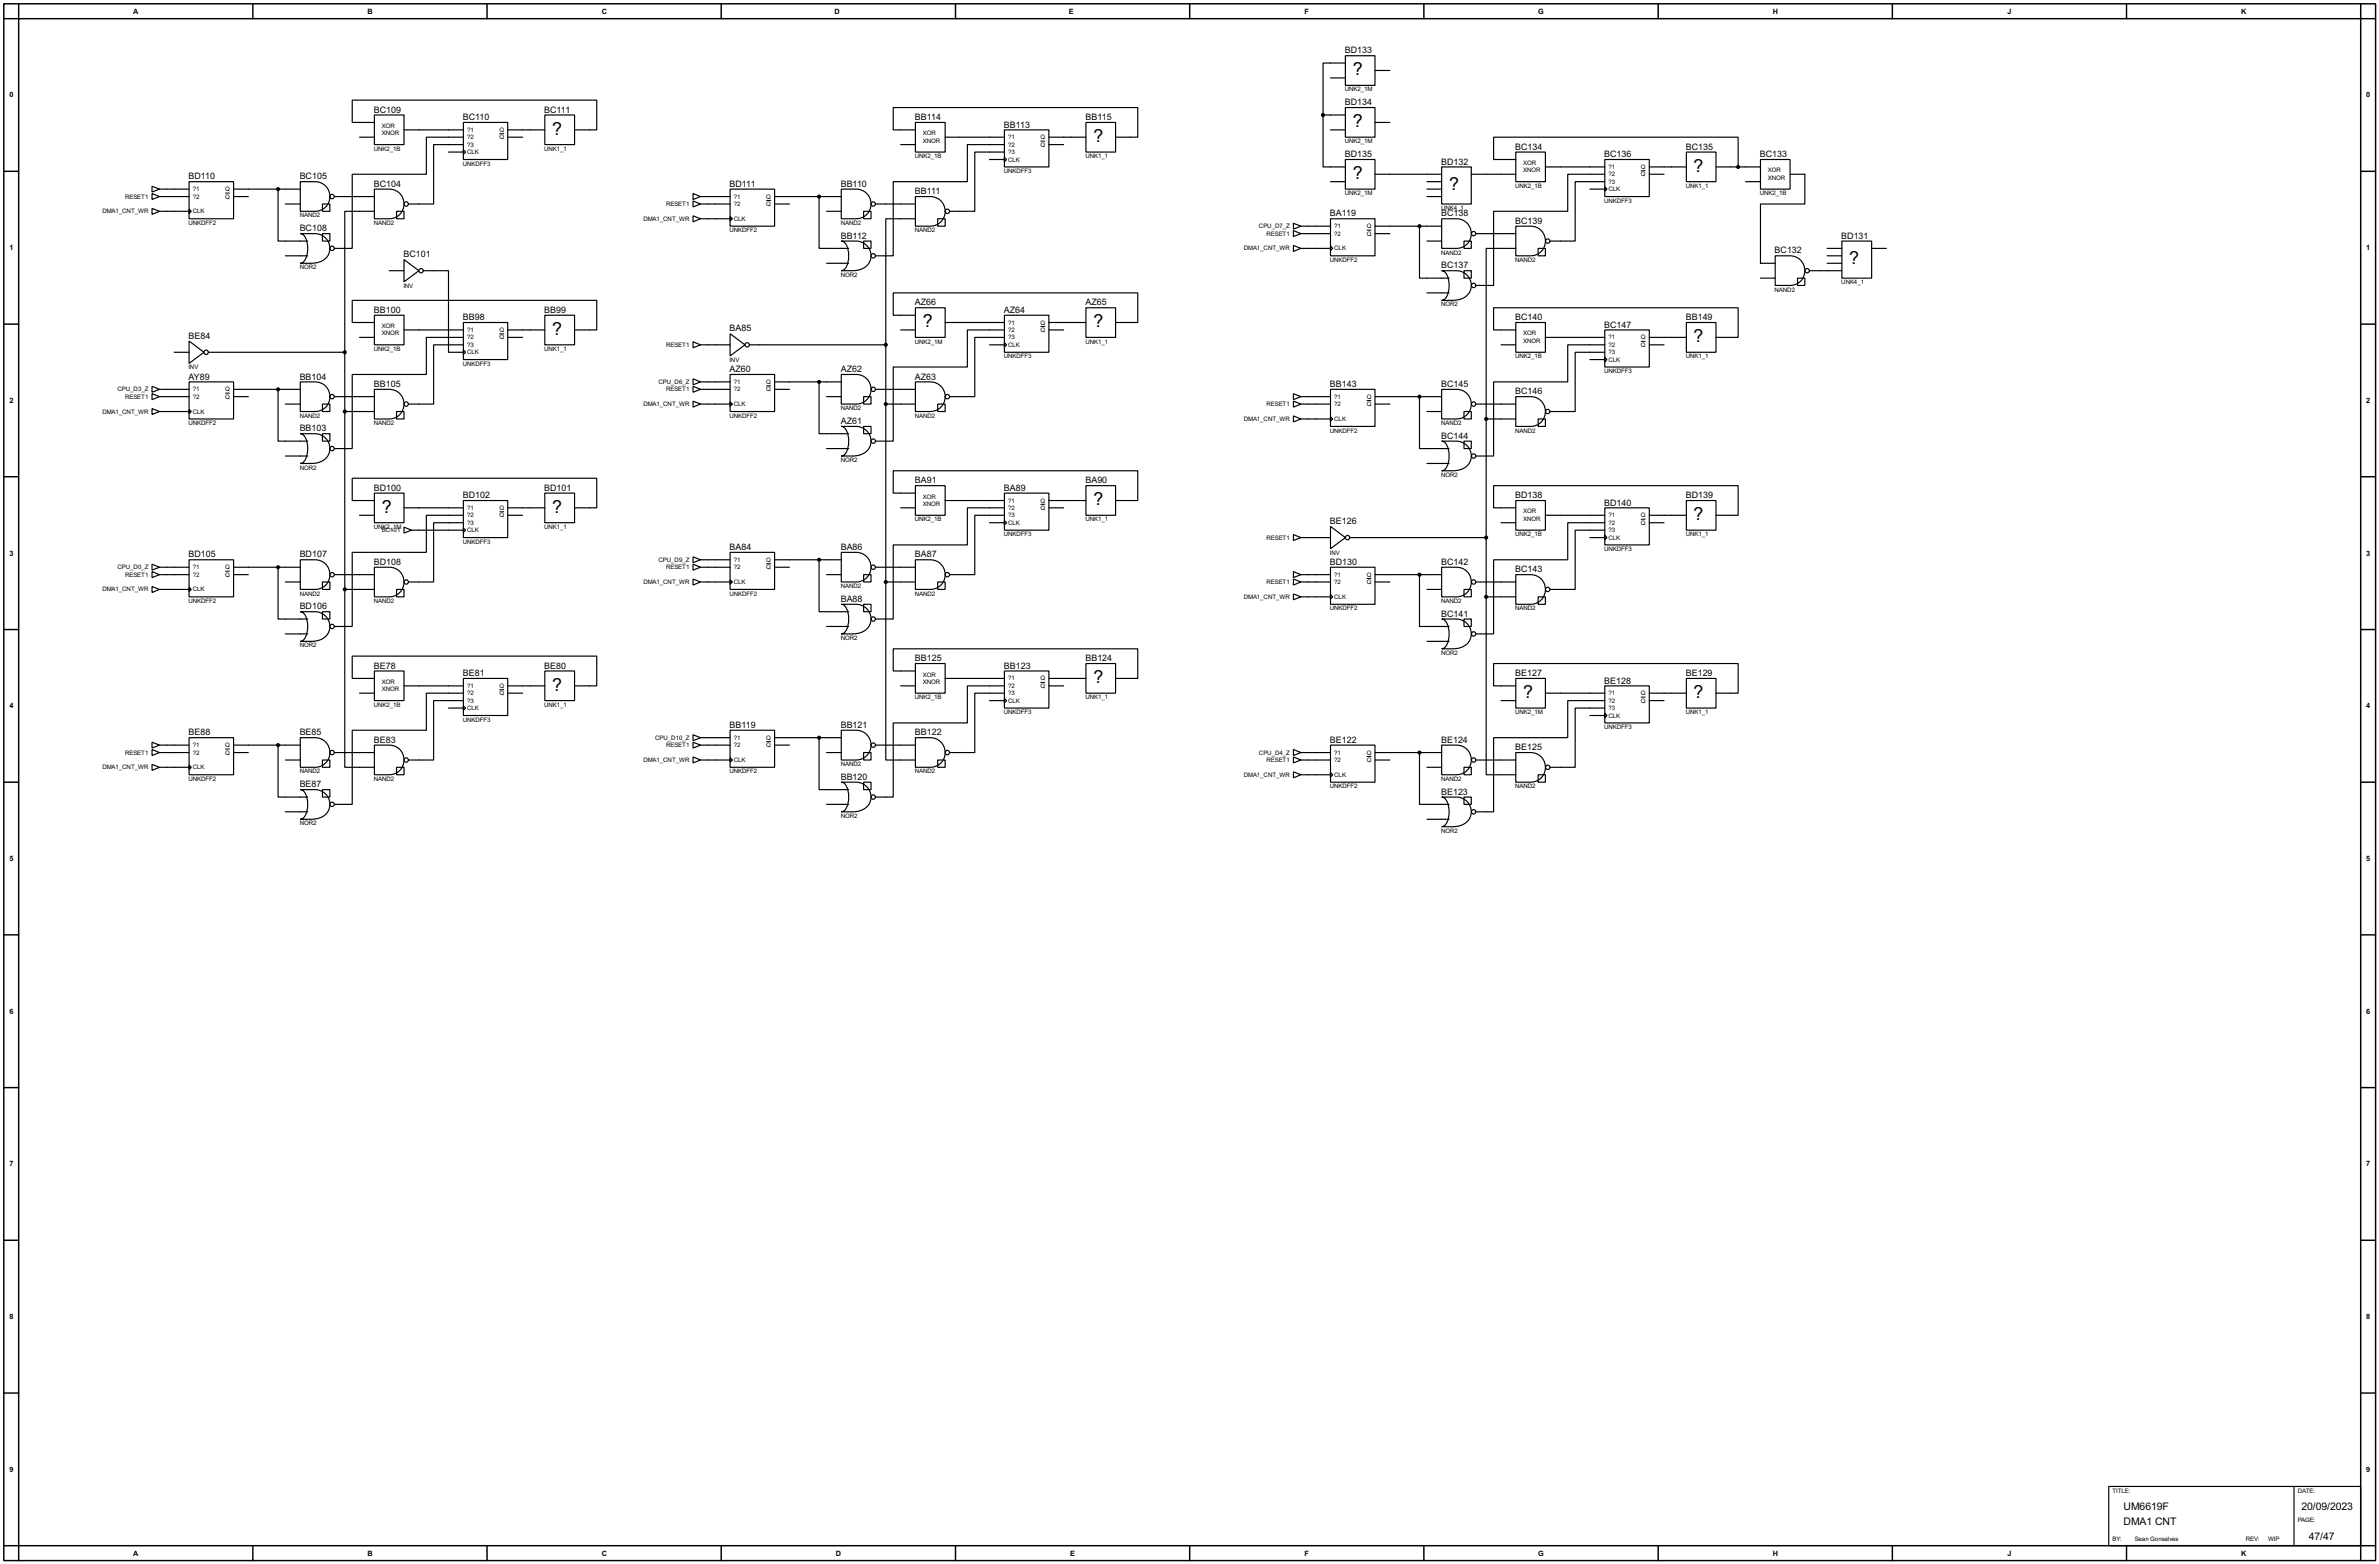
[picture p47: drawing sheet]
<svg xmlns="http://www.w3.org/2000/svg" width="815mm" height="536mm" viewBox="0 0 815 536" stroke-linecap="round" stroke-linejoin="round" font-family="sans-serif">
<defs><g id="words">
<g font-size="6.9">
<text x="463.6" y="25.9">?</text>
<text x="189.3" y="46.1">?</text>
<text x="463.6" y="43.7">?</text>
<text x="374.7" y="48.7">?</text>
<text x="580.4" y="58.8">?</text>
<text x="463.6" y="61.4">?</text>
<text x="496.6" y="65.2">?</text>
<text x="633.8" y="90.6">?</text>
<text x="316.3" y="112.2">?</text>
<text x="374.7" y="112.2">?</text>
<text x="189.3" y="114.8">?</text>
<text x="580.4" y="117.3">?</text>
<text x="374.7" y="173.1">?</text>
<text x="130.9" y="175.7">?</text>
<text x="189.3" y="175.7">?</text>
<text x="580.4" y="178.3">?</text>
<text x="189.3" y="236.7">?</text>
<text x="374.7" y="234.2">?</text>
<text x="522" y="239.2">?</text>
<text x="580.4" y="239.2">?</text>
</g>
<g font-size="4">
<text x="727.8" y="517.5">UM6619F</text>
<text x="788.7" y="517.5">20/09/2023</text>
<text x="727.8" y="522.5">DMA1 CNT</text>
<text x="791.3" y="527.6">47/47</text>
</g>
<g font-size="3.4">
<text x="460.9" y="18.3">BD133</text>
<text x="128.1" y="38.6">BC109</text>
<text x="158.6" y="41.1">BC110</text>
<text x="186.5" y="38.6">BC111</text>
<text x="313.5" y="41.1">BB114</text>
<text x="372" y="41.1">BB115</text>
<text x="460.9" y="36">BD134</text>
<text x="344" y="43.7">BB113</text>
<text x="460.9" y="53.8">BD135</text>
<text x="519.3" y="51.3">BC134</text>
<text x="549.8" y="53.8">BC136</text>
<text x="577.7" y="51.3">BC135</text>
<text x="603.1" y="53.8">BC133</text>
<text x="493.9" y="56.4">BD132</text>
<text x="64.6" y="61.4">BD110</text>
<text x="102.7" y="61.4">BC105</text>
<text x="128.1" y="64">BC104</text>
<text x="250" y="64">BD111</text>
<text x="288.1" y="64">BB110</text>
<text x="313.5" y="66.5">BB111</text>
<text x="455.8" y="74.1">BA119</text>
<text x="493.9" y="74.1">BC138</text>
<text x="519.3" y="76.7">BC139</text>
<text x="102.7" y="79.2">BC108</text>
<text x="288.1" y="81.8">BB112</text>
<text x="631" y="81.8">BD131</text>
<text x="138.3" y="88.2">BC101</text>
<text x="608.2" y="86.8">BC132</text>
<text x="493.9" y="92">BC137</text>
<text x="128.1" y="107.2">BB100</text>
<text x="186.5" y="107.2">BB99</text>
<text x="313.5" y="104.7">AZ66</text>
<text x="344" y="107.2">AZ64</text>
<text x="372" y="104.7">AZ65</text>
<text x="158.6" y="109.7">BB98</text>
<text x="250" y="113.6">BA85</text>
<text x="519.3" y="109.7">BC140</text>
<text x="549.8" y="112.2">BC147</text>
<text x="577.7" y="109.7">BB149</text>
<text x="64.6" y="116.1">BE84</text>
<text x="64.6" y="130.1">AY89</text>
<text x="102.7" y="130.1">BB104</text>
<text x="250" y="127.5">AZ60</text>
<text x="288.1" y="127.5">AZ62</text>
<text x="313.5" y="130.1">AZ63</text>
<text x="128.1" y="132.6">BB105</text>
<text x="455.8" y="132.6">BB143</text>
<text x="493.9" y="132.6">BC145</text>
<text x="519.3" y="135.1">BC146</text>
<text x="102.7" y="147.8">BB103</text>
<text x="288.1" y="145.3">AZ61</text>
<text x="493.9" y="150.3">BC144</text>
<text x="313.5" y="165.6">BA91</text>
<text x="372" y="165.6">BA90</text>
<text x="128.1" y="168.2">BD100</text>
<text x="158.6" y="170.7">BD102</text>
<text x="186.5" y="168.2">BD101</text>
<text x="344" y="168.2">BA89</text>
<text x="519.3" y="170.7">BD138</text>
<text x="549.8" y="173.2">BD140</text>
<text x="577.7" y="170.7">BD139</text>
<text x="455.8" y="179.6">BE126</text>
<text x="64.6" y="191">BD105</text>
<text x="102.7" y="191">BD107</text>
<text x="250" y="188.5">BA84</text>
<text x="288.1" y="188.5">BA86</text>
<text x="313.5" y="191">BA87</text>
<text x="128.1" y="193.6">BD108</text>
<text x="455.8" y="193.6">BD130</text>
<text x="493.9" y="193.6">BC142</text>
<text x="519.3" y="196.1">BC143</text>
<text x="102.7" y="208.8">BD106</text>
<text x="288.1" y="206.3">BA88</text>
<text x="493.9" y="211.3">BC141</text>
<text x="313.5" y="226.6">BB125</text>
<text x="372" y="226.6">BB124</text>
<text x="128.1" y="229.1">BE78</text>
<text x="158.6" y="231.7">BE81</text>
<text x="186.5" y="229.1">BE80</text>
<text x="344" y="229.1">BB123</text>
<text x="519.3" y="231.7">BE127</text>
<text x="577.7" y="231.7">BE129</text>
<text x="549.8" y="234.2">BE128</text>
<text x="64.6" y="252">BE88</text>
<text x="102.7" y="252">BE85</text>
<text x="250" y="249.4">BB119</text>
<text x="288.1" y="249.4">BB121</text>
<text x="313.5" y="252">BB122</text>
<text x="128.1" y="254.5">BE83</text>
<text x="455.8" y="254.5">BE122</text>
<text x="493.9" y="254.5">BE124</text>
<text x="519.3" y="257.1">BE125</text>
<text x="102.7" y="269.8">BE87</text>
<text x="288.1" y="267.2">BB120</text>
<text x="493.9" y="272.3">BE123</text>
</g>
<g font-size="2.8">
<text x="45.7" y="4.7">A</text>
<text x="126" y="4.7">B</text>
<text x="206.2" y="4.7">C</text>
<text x="286" y="4.7">D</text>
<text x="366.3" y="4.7">E</text>
<text x="447.1" y="4.7">F</text>
<text x="527.2" y="4.7">G</text>
<text x="607.5" y="4.7">H</text>
<text x="688" y="4.7">J</text>
<text x="768.1" y="4.7">K</text>
<text x="3.2" y="33.4">0</text>
<text x="810.9" y="33.4">0</text>
<text x="3.2" y="85.7">1</text>
<text x="810.9" y="85.7">1</text>
<text x="3.2" y="138.1">2</text>
<text x="810.9" y="138.1">2</text>
<text x="3.2" y="190.4">3</text>
<text x="810.9" y="190.4">3</text>
<text x="3.2" y="242.7">4</text>
<text x="810.9" y="242.7">4</text>
<text x="3.2" y="295">5</text>
<text x="810.9" y="295">5</text>
<text x="3.2" y="347.4">6</text>
<text x="810.9" y="347.4">6</text>
<text x="3.2" y="399.7">7</text>
<text x="810.9" y="399.7">7</text>
<text x="3.2" y="452">8</text>
<text x="810.9" y="452">8</text>
<text x="3.2" y="504.3">9</text>
<text x="810.9" y="504.3">9</text>
<text x="45.7" y="533">A</text>
<text x="126" y="533">B</text>
<text x="206.2" y="533">C</text>
<text x="286.5" y="533">D</text>
<text x="366.8" y="533">E</text>
<text x="447.1" y="533">F</text>
<text x="527.2" y="533">G</text>
<text x="607.5" y="533">H</text>
<text x="688" y="533">J</text>
<text x="768.1" y="533">K</text>
</g>
<g font-size="2.4">
<text x="460.9" y="31.3">UNK2_1M</text>
<text x="130.9" y="43.8">XOR</text>
<text x="130.9" y="46.4">XNOR</text>
<text x="160.1" y="45.2">?1</text>
<text x="160.1" y="47.7">?2</text>
<text x="171.2" y="47.7">Q</text>
<text x="171.2" y="45.2">Q</text>
<text x="316.3" y="46.4">XOR</text>
<text x="345.5" y="47.7">?1</text>
<text x="356.6" y="47.7">Q</text>
<text x="128.1" y="51.6">UNK2_1B</text>
<text x="160.1" y="52.8">CLK</text>
<text x="160.1" y="50.2">?3</text>
<text x="186.5" y="51.6">UNK1_1</text>
<text x="316.3" y="48.9">XNOR</text>
<text x="345.5" y="50.2">?2</text>
<text x="345.5" y="52.8">?3</text>
<text x="356.6" y="50.2">Q</text>
<text x="460.9" y="49.1">UNK2_1M</text>
<text x="158.6" y="56.8">UNKDFF3</text>
<text x="313.5" y="54.2">UNK2_1B</text>
<text x="344" y="59.3">UNKDFF3</text>
<text x="345.5" y="55.4">CLK</text>
<text x="372" y="54.2">UNK1_1</text>
<text x="522" y="56.5">XOR</text>
<text x="522" y="59.1">XNOR</text>
<text x="551.2" y="57.9">?1</text>
<text x="562.3" y="57.9">Q</text>
<text x="605.8" y="59.1">XOR</text>
<text x="66.1" y="65.5">?1</text>
<text x="77.2" y="65.5">Q</text>
<text x="519.3" y="64.3">UNK2_1B</text>
<text x="551.2" y="65.5">CLK</text>
<text x="551.2" y="60.4">?2</text>
<text x="551.2" y="62.9">?3</text>
<text x="562.3" y="60.4">Q</text>
<text x="577.7" y="64.3">UNK1_1</text>
<text x="605.8" y="61.6">XNOR</text>
<text x="42.9" y="68.1">RESET1</text>
<text x="66.1" y="68.1">?2</text>
<text x="77.2" y="68.1">Q</text>
<text x="228.3" y="70.6">RESET1</text>
<text x="251.5" y="68.1">?1</text>
<text x="251.5" y="70.6">?2</text>
<text x="262.6" y="70.6">Q</text>
<text x="262.6" y="68.1">Q</text>
<text x="460.9" y="66.9">UNK2_1M</text>
<text x="493.9" y="72">UNK4_1</text>
<text x="549.8" y="69.5">UNKDFF3</text>
<text x="603.1" y="66.9">UNK2_1B</text>
<text x="35.1" y="73.1">DMA1_CNT_WR</text>
<text x="64.6" y="77">UNKDFF2</text>
<text x="66.1" y="73.1">CLK</text>
<text x="102.7" y="74.5">NAND2</text>
<text x="128.1" y="77">NAND2</text>
<text x="220.5" y="75.6">DMA1_CNT_WR</text>
<text x="251.5" y="75.6">CLK</text>
<text x="288.1" y="77">NAND2</text>
<text x="250" y="79.6">UNKDFF2</text>
<text x="313.5" y="79.6">NAND2</text>
<text x="431.5" y="78.2">CPU_D7_Z</text>
<text x="434" y="80.8">RESET1</text>
<text x="457.3" y="78.2">?1</text>
<text x="457.3" y="80.8">?2</text>
<text x="468.4" y="80.8">Q</text>
<text x="468.4" y="78.2">Q</text>
<text x="426.3" y="85.8">DMA1_CNT_WR</text>
<text x="455.8" y="89.7">UNKDFF2</text>
<text x="457.3" y="85.8">CLK</text>
<text x="493.9" y="87.2">NAND2</text>
<text x="519.3" y="89.7">NAND2</text>
<text x="102.7" y="92.3">NOR2</text>
<text x="288.1" y="94.9">NOR2</text>
<text x="138.3" y="98.7">INV</text>
<text x="608.2" y="99.9">NAND2</text>
<text x="631" y="97.4">UNK4_1</text>
<text x="493.9" y="105">NOR2</text>
<text x="130.9" y="112.4">XOR</text>
<text x="160.1" y="113.7">?1</text>
<text x="171.2" y="113.7">Q</text>
<text x="345.5" y="111.2">?1</text>
<text x="345.5" y="113.7">?2</text>
<text x="356.6" y="113.7">Q</text>
<text x="356.6" y="111.2">Q</text>
<text x="130.9" y="115">XNOR</text>
<text x="160.1" y="116.3">?2</text>
<text x="160.1" y="118.9">?3</text>
<text x="171.2" y="116.3">Q</text>
<text x="228.3" y="118.9">RESET1</text>
<text x="313.5" y="117.7">UNK2_1M</text>
<text x="345.5" y="118.9">CLK</text>
<text x="345.5" y="116.3">?3</text>
<text x="372" y="117.7">UNK1_1</text>
<text x="522" y="115">XOR</text>
<text x="522" y="117.5">XNOR</text>
<text x="551.2" y="116.3">?1</text>
<text x="551.2" y="118.9">?2</text>
<text x="562.3" y="118.9">Q</text>
<text x="562.3" y="116.3">Q</text>
<text x="128.1" y="120.3">UNK2_1B</text>
<text x="158.6" y="125.3">UNKDFF3</text>
<text x="160.1" y="121.4">CLK</text>
<text x="186.5" y="120.3">UNK1_1</text>
<text x="250" y="124.1">INV</text>
<text x="344" y="122.8">UNKDFF3</text>
<text x="519.3" y="122.8">UNK2_1B</text>
<text x="551.2" y="123.9">CLK</text>
<text x="551.2" y="121.4">?3</text>
<text x="577.7" y="122.8">UNK1_1</text>
<text x="64.6" y="126.6">INV</text>
<text x="225.7" y="131.6">CPU_D6_Z</text>
<text x="251.5" y="131.6">?1</text>
<text x="262.6" y="131.6">Q</text>
<text x="549.8" y="127.8">UNKDFF3</text>
<text x="40.3" y="134.1">CPU_D3_Z</text>
<text x="42.9" y="136.6">RESET1</text>
<text x="66.1" y="134.1">?1</text>
<text x="66.1" y="136.6">?2</text>
<text x="77.2" y="136.6">Q</text>
<text x="77.2" y="134.1">Q</text>
<text x="228.3" y="134.1">RESET1</text>
<text x="251.5" y="134.1">?2</text>
<text x="262.6" y="134.1">Q</text>
<text x="457.3" y="136.6">?1</text>
<text x="468.4" y="136.6">Q</text>
<text x="35.1" y="141.7">DMA1_CNT_WR</text>
<text x="66.1" y="141.7">CLK</text>
<text x="102.7" y="143.1">NAND2</text>
<text x="220.5" y="139.1">DMA1_CNT_WR</text>
<text x="250" y="143.1">UNKDFF2</text>
<text x="251.5" y="139.1">CLK</text>
<text x="288.1" y="140.5">NAND2</text>
<text x="313.5" y="143.1">NAND2</text>
<text x="434" y="139.1">RESET1</text>
<text x="457.3" y="139.1">?2</text>
<text x="468.4" y="139.1">Q</text>
<text x="64.6" y="145.7">UNKDFF2</text>
<text x="128.1" y="145.7">NAND2</text>
<text x="426.3" y="144.3">DMA1_CNT_WR</text>
<text x="455.8" y="148.2">UNKDFF2</text>
<text x="457.3" y="144.3">CLK</text>
<text x="493.9" y="145.7">NAND2</text>
<text x="519.3" y="148.2">NAND2</text>
<text x="102.7" y="160.9">NOR2</text>
<text x="288.1" y="158.4">NOR2</text>
<text x="493.9" y="163.4">NOR2</text>
<text x="316.3" y="170.8">XOR</text>
<text x="316.3" y="173.4">XNOR</text>
<text x="345.5" y="172.2">?1</text>
<text x="356.6" y="172.2">Q</text>
<text x="160.1" y="174.7">?1</text>
<text x="160.1" y="177.3">?2</text>
<text x="160.1" y="179.8">?3</text>
<text x="171.2" y="177.3">Q</text>
<text x="171.2" y="174.7">Q</text>
<text x="313.5" y="178.7">UNK2_1B</text>
<text x="345.5" y="179.8">CLK</text>
<text x="345.5" y="174.7">?2</text>
<text x="345.5" y="177.3">?3</text>
<text x="356.6" y="174.7">Q</text>
<text x="372" y="178.7">UNK1_1</text>
<text x="522" y="175.9">XOR</text>
<text x="522" y="178.5">XNOR</text>
<text x="551.2" y="177.3">?1</text>
<text x="551.2" y="179.8">?2</text>
<text x="562.3" y="179.8">Q</text>
<text x="562.3" y="177.3">Q</text>
<text x="128.1" y="181.2">UNK2_1M</text>
<text x="130.9" y="182.4">BC101</text>
<text x="160.1" y="182.4">CLK</text>
<text x="186.5" y="181.2">UNK1_1</text>
<text x="344" y="183.8">UNKDFF3</text>
<text x="434" y="184.9">RESET1</text>
<text x="519.3" y="183.8">UNK2_1B</text>
<text x="551.2" y="184.9">CLK</text>
<text x="551.2" y="182.4">?3</text>
<text x="577.7" y="183.8">UNK1_1</text>
<text x="158.6" y="186.3">UNKDFF3</text>
<text x="455.8" y="190.1">INV</text>
<text x="549.8" y="188.8">UNKDFF3</text>
<text x="40.3" y="195.1">CPU_D0_Z</text>
<text x="42.9" y="197.6">RESET1</text>
<text x="66.1" y="195.1">?1</text>
<text x="66.1" y="197.6">?2</text>
<text x="77.2" y="197.6">Q</text>
<text x="77.2" y="195.1">Q</text>
<text x="225.7" y="192.5">CPU_D9_Z</text>
<text x="228.3" y="195.1">RESET1</text>
<text x="251.5" y="192.5">?1</text>
<text x="251.5" y="195.1">?2</text>
<text x="262.6" y="195.1">Q</text>
<text x="262.6" y="192.5">Q</text>
<text x="457.3" y="197.6">?1</text>
<text x="468.4" y="197.6">Q</text>
<text x="35.1" y="202.7">DMA1_CNT_WR</text>
<text x="66.1" y="202.7">CLK</text>
<text x="220.5" y="200.1">DMA1_CNT_WR</text>
<text x="251.5" y="200.1">CLK</text>
<text x="288.1" y="201.5">NAND2</text>
<text x="434" y="200.1">RESET1</text>
<text x="457.3" y="200.1">?2</text>
<text x="468.4" y="200.1">Q</text>
<text x="64.6" y="206.6">UNKDFF2</text>
<text x="102.7" y="204.1">NAND2</text>
<text x="128.1" y="206.6">NAND2</text>
<text x="250" y="204.1">UNKDFF2</text>
<text x="313.5" y="204.1">NAND2</text>
<text x="426.3" y="205.2">DMA1_CNT_WR</text>
<text x="455.8" y="209.2">UNKDFF2</text>
<text x="457.3" y="205.2">CLK</text>
<text x="493.9" y="206.6">NAND2</text>
<text x="519.3" y="209.2">NAND2</text>
<text x="102.7" y="221.9">NOR2</text>
<text x="288.1" y="219.3">NOR2</text>
<text x="493.9" y="224.4">NOR2</text>
<text x="316.3" y="231.8">XOR</text>
<text x="345.5" y="233.2">?1</text>
<text x="356.6" y="233.2">Q</text>
<text x="130.9" y="234.4">XOR</text>
<text x="130.9" y="236.9">XNOR</text>
<text x="160.1" y="235.7">?1</text>
<text x="160.1" y="238.2">?2</text>
<text x="171.2" y="238.2">Q</text>
<text x="171.2" y="235.7">Q</text>
<text x="313.5" y="239.6">UNK2_1B</text>
<text x="316.3" y="234.4">XNOR</text>
<text x="345.5" y="235.7">?2</text>
<text x="345.5" y="238.2">?3</text>
<text x="356.6" y="235.7">Q</text>
<text x="372" y="239.6">UNK1_1</text>
<text x="551.2" y="238.2">?1</text>
<text x="562.3" y="238.2">Q</text>
<text x="128.1" y="242.2">UNK2_1B</text>
<text x="160.1" y="243.3">CLK</text>
<text x="160.1" y="240.8">?3</text>
<text x="186.5" y="242.2">UNK1_1</text>
<text x="344" y="244.7">UNKDFF3</text>
<text x="345.5" y="240.8">CLK</text>
<text x="519.3" y="244.7">UNK2_1M</text>
<text x="551.2" y="245.9">CLK</text>
<text x="551.2" y="240.8">?2</text>
<text x="551.2" y="243.3">?3</text>
<text x="562.3" y="240.8">Q</text>
<text x="577.7" y="244.7">UNK1_1</text>
<text x="158.6" y="247.3">UNKDFF3</text>
<text x="549.8" y="249.8">UNKDFF3</text>
<text x="66.1" y="256">?1</text>
<text x="77.2" y="256">Q</text>
<text x="224.6" y="253.5">CPU_D10_Z</text>
<text x="228.3" y="256">RESET1</text>
<text x="251.5" y="253.5">?1</text>
<text x="251.5" y="256">?2</text>
<text x="262.6" y="256">Q</text>
<text x="262.6" y="253.5">Q</text>
<text x="35.1" y="263.6">DMA1_CNT_WR</text>
<text x="42.9" y="258.6">RESET1</text>
<text x="66.1" y="263.6">CLK</text>
<text x="66.1" y="258.6">?2</text>
<text x="77.2" y="258.6">Q</text>
<text x="220.5" y="261.1">DMA1_CNT_WR</text>
<text x="251.5" y="261.1">CLK</text>
<text x="288.1" y="262.5">NAND2</text>
<text x="431.5" y="258.6">CPU_D4_Z</text>
<text x="434" y="261.1">RESET1</text>
<text x="457.3" y="258.6">?1</text>
<text x="457.3" y="261.1">?2</text>
<text x="468.4" y="261.1">Q</text>
<text x="468.4" y="258.6">Q</text>
<text x="64.6" y="267.6">UNKDFF2</text>
<text x="102.7" y="265">NAND2</text>
<text x="128.1" y="267.6">NAND2</text>
<text x="250" y="265">UNKDFF2</text>
<text x="313.5" y="265">NAND2</text>
<text x="426.3" y="266.2">DMA1_CNT_WR</text>
<text x="457.3" y="266.2">CLK</text>
<text x="493.9" y="267.6">NAND2</text>
<text x="455.8" y="270.1">UNKDFF2</text>
<text x="519.3" y="270.1">NAND2</text>
<text x="288.1" y="280.3">NOR2</text>
<text x="102.7" y="282.8">NOR2</text>
<text x="493.9" y="285.4">NOR2</text>
<text x="724" y="511.5">TITLE:</text>
<text x="787.5" y="511.5">DATE:</text>
<text x="787.5" y="521.6">PAGE:</text>
<text x="724" y="528">BY:</text>
<text x="731.6" y="528">Sean Gonsalves</text>
<text x="769.7" y="528">REV:</text>
<text x="777.3" y="528">WIP</text>
</g>
</g></defs>
<g fill="none" stroke="#000" stroke-width=".5">
<path d="M1.3 1.3h812.8v533.4h-812.8zM6.4 6.4h802.6v523.2h-802.6zM6.4 1.3v5.1h-5.1M86.7 1.3v5.1M166.9 1.3v5.1M247.2 1.3v5.1M327.5 1.3v5.1M407.7 1.3v5.1M488 1.3v5.1M568.3 1.3v5.1M648.5 1.3v5.1M728.8 1.3v5.1"/>
<path d="M809 1.3v5.1h5.1M1.3 58.7h5.1M809 58.7h5.1M1.3 111.1h5.1M809 111.1h5.1M1.3 163.4h5.1M809 163.4h5.1M1.3 215.7h5.1M809 215.7h5.1M1.3 268h5.1M809 268h5.1M1.3 320.3h5.1"/>
<path d="M809 320.3h5.1M1.3 372.7h5.1M809 372.7h5.1M1.3 425h5.1M809 425h5.1M1.3 477.3h5.1M809 477.3h5.1M1.3 529.6h5.1v5.1M86.7 529.6v5.1M166.9 529.6v5.1M247.2 529.6v5.1M327.5 529.6v5.1"/>
<path d="M407.7 529.6v5.1M488 529.6v5.1M568.3 529.6v5.1M648.5 529.6v5.1M728.8 529.6v5.1M814.1 529.6h-5.1v5.1"/>
</g>
<g fill="none" stroke="#000" stroke-width=".4">
<path d="M461.1 19.1h10.1v10.2h-10.1zM128.3 39.4h10.2v10.2h-10.2zM186.7 39.4h10.2v10.2h-10.2zM453.4 39.4v17.8h7.7M453.4 39.4h7.7M456 26.7h5.1M461.1 36.9h10.1v10.1h-10.1zM461.1 21.6h-7.7v17.8M471.2 24.2h5.1M123.2 47h5.1M128.3 42h-7.6v-7.7h83.8v10.2h-7.6M138.5 44.5h20.3"/>
<path d="M153.7 52.1h5.1M158.8 42h15.2v12.7h-15.2zM158.8 51.4l.8 .7-.8 .8zM158.8 47h-12.7v12.7h-25.4v25.4h-6.1M158.8 49.6h-10.2v20.3h-8.6M174 44.5h12.7M174 47h5.1M308.7 49.6h5M313.7 42h10.2v10.1h-10.2zM313.7 44.5h-7.6v-7.6h83.8v10.1h-7.6M323.9 47h20.3M339.1 54.7h5.1"/>
<path d="M344.2 44.5h15.3v12.7h-15.3zM344.2 53.9l.8 .8-.8 .7zM344.2 49.6h-12.7v12.7h-25.4v25.4h-6.1M344.2 52.1h-10.1v20.3h-8.7M359.5 47h12.7M359.5 49.6h5M372.2 42h10.1v10.1h-10.1zM456 44.5h5.1M461.1 54.7h10.1v10.1h-10.1zM471.2 59.7h22.9M471.2 42h5.1M494.1 57.2h10.1v12.7h-10.1z"/>
<path d="M504.2 59.7h15.3M519.5 52.1h10.1v10.2h-10.1zM519.5 54.7h-7.6v-7.7h83.8v10.2M529.6 57.2h20.4M550 54.7h15.2v12.7h-15.2zM550 59.7h-12.7v12.7h-25.4v25.4h-6.1M565.2 57.2h12.7M565.2 59.7h5.1M577.9 52.1h10.2v10.2h-10.2zM588.1 57.2h15.2M603.3 54.7h10.2v10.1h-10.2zM613.5 59.7h5v10.2h-15.2v20.3h5.1"/>
<path d="M52.1 66.3l2.6 1.1-2.6 1zM52.1 63.8l2.6 1-2.6 1zM52.1 71.4l2.6 1-2.6 1.1zM54.7 67.4h10.1M54.7 64.8h10.1M54.7 72.4h10.1M64.8 62.3h15.3v12.7h-15.3zM64.8 71.7l.8 .7-.8 .8zM80.1 67.4h5M80.1 64.8h22.8M95.3 64.8v17.8h10.2M97.8 69.9h5.1"/>
<path d="M102.9 62.3h3.9a5.1 5.1 0 0 1 6.2 4.4 5.1 5.1 0 0 1-5 5.7h-5.1zM110.5 69.9h2.6v2.5h-2.6zM114.6 67.4h13.7M128.3 64.8h3.9a5.1 5.1 0 0 1 6.2 4.4 5.1 5.1 0 0 1-5 5.8h-5.1zM128.3 72.4h-10.1v48.3M135.9 72.4h2.6v2.6h-2.6zM237.5 68.9l2.6 1-2.6 1zM237.5 66.3l2.6 1.1-2.6 1zM237.5 74l2.6 1-2.6 1zM240.1 67.4h10.1M240.1 69.9h10.1M240.1 75h10.1"/>
<path d="M250.2 64.8h15.3v12.7h-15.3zM250.2 74.2l.8 .8-.8 .7zM265.5 67.4h22.8M265.5 69.9h5.1M280.7 67.4v17.7h10.2M283.3 72.4h5M288.3 64.8h3.9a5.1 5.1 0 0 1 6.3 4.4 5.1 5.1 0 0 1-5.1 5.8h-5.1zM296 72.4h2.5v2.6h-2.5zM300 69.9h13.7M313.7 67.4h3.9a5.1 5.1 0 0 1 6.3 4.4 5.1 5.1 0 0 1-5.1 5.7h-5.1zM313.7 75h-10.1v43.2M321.4 75h2.5v2.5h-2.5z"/>
<path d="M443.3 79l2.5 1.1-2.5 1zM443.3 76.5l2.5 1-2.5 1zM445.8 77.5h10.2M456 75h15.2v12.7h-15.2zM456 62.3h5.1M471.2 77.5h22.9M486.5 77.5v17.8h10.1M489 67.4h5.1M489 64.8h5.1M489 62.3h5.1M494.1 75h3.9a5.1 5.1 0 0 1 6.2 4.4 5.1 5.1 0 0 1-5 5.7h-5.1zM519.5 77.5h3.9a5.1 5.1 0 0 1 6.2 4.4 5.1 5.1 0 0 1-5 5.8h-5.1z"/>
<path d="M544.9 64.8h5.1M550 64.1l.7 .7-.7 .8zM550 62.3h-10.2v20.3h-8.6M598.2 62.3h5.1M97.8 87.7h7.7M102.9 80.1h1.5a10.2 10.2 0 0 1 6.8 1.1 5 5 0 0 1 1.5 5.7 5 5 0 0 1-4.9 3.2l-4.9 .1a3.2 3.2 0 0 0 2.4-3.1 7.6 7.6 0 0 0-1.4-6.7zM110.5 80.1h2.6v2.5h-2.6zM133.4 92.8h5.1M138.5 89l5.1 3.8-5.1 3.8zM145.1 92.8h8.6v27.9h5.1M283.3 90.2h7.6M288.3 82.6h1.5a10.3 10.3 0 0 1 6.8 1.2 5 5 0 0 1 1.6 5.6 5 5 0 0 1-4.9 3.3l-5 .1a3.2 3.2 0 0 0 2.4-3.2 7.6 7.6 0 0 0-1.4-6.6z"/>
<path d="M296 82.6h2.5v2.5h-2.5zM443.3 84.1l2.5 1-2.5 1.1zM445.8 80.1h10.2M445.8 85.1h10.2M456 84.4l.7 .7-.7 .8zM471.2 80.1h5.1M489 82.6h5.1M494.1 92.8h1.4a10.2 10.2 0 0 1 6.9 1.1 5 5 0 0 1 1.5 5.7 5 5 0 0 1-4.9 3.2l-4.9 .1a3.2 3.2 0 0 0 2.3-3.1 7.6 7.6 0 0 0-1.3-6.7zM501.7 82.6h2.5v2.5h-2.5zM501.7 92.8h2.5v2.5h-2.5zM505.8 80.1h13.7M519.5 85.1h-10.2v58.5"/>
<path d="M527.1 85.1h2.5v2.6h-2.5zM603.3 95.3h5.1M608.4 87.7h3.9a5.1 5.1 0 0 1 6.2 4.4 5.1 5.1 0 0 1-5 5.7h-5.1zM616 95.3h2.5v2.5h-2.5zM620.1 92.8h11.1M626.2 85.1h5M626.2 87.7h5M626.2 90.2h5M631.2 82.6h10.2v12.7h-10.2zM641.4 85.1h5.1M64.8 116.9l5.1 3.8-5.1 3.8zM123.2 115.6h5.1"/>
<path d="M128.3 108h10.2v10.2h-10.2zM128.3 110.5h-7.6v-7.6h83.8v10.2h-7.6M138.5 113.1h20.3M158.8 110.5h15.2v12.7h-15.2zM158.8 119.9l.8 .8-.8 .8zM158.8 115.6h-12.7v12.7h-25.4v25.4h-6.1M158.8 118.2h-10.2v20.3h-8.6M174 113.1h12.7M174 115.6h5.1M186.7 108h10.2v10.2h-10.2zM237.5 117.1l2.6 1.1-2.6 1zM240.1 118.2h10.1"/>
<path d="M250.2 114.4l5.1 3.8-5.1 3.8zM256.8 118.2h46.8M303.6 118.2v81.2M308.7 113.1h5M313.7 105.5h10.2v10.1h-10.2zM313.7 108h-7.6v-7.6h83.8v10.1h-7.6M323.9 110.5h20.3M339.1 118.2h5.1M344.2 108h15.3v12.7h-15.3zM344.2 117.4l.8 .8-.8 .7zM344.2 113.1h-12.7v12.7h-25.4v25.4h-6.1M344.2 115.6h-10.1v20.3h-8.7"/>
<path d="M359.5 113.1h5M359.5 110.5h12.7M372.2 105.5h10.1v10.1h-10.1zM489 100.4h7.6M514.4 118.2h5.1M519.5 110.5h10.1v10.2h-10.1zM519.5 113.1h-7.6v-7.6h83.8v10.1h-7.6M529.6 115.6h20.4M550 113.1h15.2v12.7h-15.2zM550 118.2h-12.7v12.7h-25.4v25.4h-6.1M565.2 118.2h5.1M565.2 115.6h12.7"/>
<path d="M577.9 110.5h10.2v10.2h-10.2zM52.1 134.9l2.6 1-2.6 1.1zM52.1 132.4l2.6 1-2.6 1zM54.7 135.9h10.1M54.7 133.4h10.1M59.7 120.7h5.1M64.8 130.9h15.3v12.7h-15.3zM71.4 120.7h46.8M80.1 135.9h5M80.1 133.4h22.8M95.3 133.4v17.8h10.2M97.8 138.5h5.1"/>
<path d="M102.9 130.9h3.9a5.1 5.1 0 0 1 6.2 4.4 5.1 5.1 0 0 1-5 5.7h-5.1zM110.5 138.5h2.6v2.5h-2.6zM114.6 135.9h13.7M118.2 120.7v81.3M128.3 133.4h3.9a5.1 5.1 0 0 1 6.2 4.4 5.1 5.1 0 0 1-5 5.8h-5.1zM237.5 132.4l2.6 1-2.6 1zM237.5 129.8l2.6 1.1-2.6 1zM237.5 137.5l2.6 1-2.6 1zM240.1 133.4h10.1M240.1 130.9h10.1M240.1 138.5h10.1M250.2 128.3h15.3v12.7h-15.3z"/>
<path d="M250.2 137.7l.8 .8-.8 .7zM265.5 133.4h5.1M265.5 130.9h22.8M280.7 130.9v17.7h10.2M283.3 135.9h5M288.3 128.3h3.9a5.1 5.1 0 0 1 6.3 4.4 5.1 5.1 0 0 1-5.1 5.8h-5.1zM296 135.9h2.5v2.6h-2.5zM300 133.4h13.7M303.6 138.5h10.1M313.7 130.9h3.9a5.1 5.1 0 0 1 6.3 4.4 5.1 5.1 0 0 1-5.1 5.7h-5.1zM321.4 138.5h2.5v2.5h-2.5zM443.3 137.5l2.5 1-2.5 1z"/>
<path d="M443.3 134.9l2.5 1-2.5 1.1zM445.8 135.9h10.2M445.8 138.5h10.2M456 133.4h15.2v12.7h-15.2zM471.2 135.9h22.9M471.2 138.5h5.1M486.5 135.9v17.8h10.1M494.1 133.4h3.9a5.1 5.1 0 0 1 6.2 4.4 5.1 5.1 0 0 1-5 5.8h-5.1zM505.8 138.5h13.7M519.5 135.9h3.9a5.2 5.2 0 0 1 6.2 4.5 5.2 5.2 0 0 1-5 5.7h-5.1zM544.9 123.2h5.1M550 122.5l.7 .7-.7 .8z"/>
<path d="M550 120.7h-10.2v20.3h-8.6M52.1 140l2.6 1-2.6 1zM54.7 141h10.1M64.8 140.3l.8 .7-.8 .8zM97.8 156.3h7.7M102.9 148.6h1.5a10 10 0 0 1 6.8 1.2 5.1 5.1 0 0 1 1.5 5.7 5.1 5.1 0 0 1-4.9 3.2l-4.9 .1a3.2 3.2 0 0 0 2.4-3.1 7.7 7.7 0 0 0-1.4-6.7zM110.5 148.6h2.6v2.6h-2.6zM118.2 141h10.1M135.9 141h2.6v2.6h-2.6zM283.3 153.7h7.6M288.3 146.1h1.5a10.3 10.3 0 0 1 6.8 1.2 5 5 0 0 1 1.6 5.6 5 5 0 0 1-4.9 3.3l-5 .1a3.2 3.2 0 0 0 2.4-3.2 7.6 7.6 0 0 0-1.4-6.6zM296 146.1h2.5v2.5h-2.5z"/>
<path d="M443.3 142.5l2.5 1.1-2.5 1zM445.8 143.6h10.2M456 142.8l.7 .8-.7 .7zM489 141h5.1M489 158.8h7.6M494.1 151.2h1.4a10 10 0 0 1 6.9 1.1 5 5 0 0 1 1.5 5.7 5 5 0 0 1-4.9 3.2l-4.9 .1a3.2 3.2 0 0 0 2.3-3.1 7.7 7.7 0 0 0-1.3-6.7zM501.7 141h2.5v2.6h-2.5zM501.7 151.2h2.5v2.5h-2.5zM509.3 143.6v60.9M509.3 143.6h10.2M527.1 143.6h2.5v2.5h-2.5zM123.2 176.6h5.1"/>
<path d="M128.3 169h10.2v10.1h-10.2zM128.3 171.5h-7.6v-7.6h83.8v10.1h-7.6M138.5 174h20.3M158.8 171.5h15.2v12.7h-15.2zM158.8 176.6h-12.7v12.7h-25.4v25.4h-6.1M158.8 179.1h-10.2v20.3h-8.6M174 174h12.7M174 176.6h5.1M186.7 169h10.2v10.1h-10.2zM308.7 174h5M313.7 166.4h10.2v10.2h-10.2zM313.7 169h-7.6v-7.7h83.8v10.2h-7.6"/>
<path d="M323.9 171.5h20.3M339.1 179.1h5.1M344.2 169h15.3v12.7h-15.3zM344.2 178.4l.8 .7-.8 .8zM344.2 174h-12.7v12.7h-25.4v25.4h-6.1M344.2 176.6h-10.1v20.3h-8.7M359.5 171.5h12.7M359.5 174h5M372.2 166.4h10.1v10.2h-10.1zM514.4 179.1h5.1M519.5 171.5h10.1v10.2h-10.1zM519.5 174h-7.6v-7.6h83.8v10.2h-7.6"/>
<path d="M529.6 176.6h20.4M550 174h15.2v12.7h-15.2zM550 179.1h-12.7v12.7h-25.4v25.4h-6.1M565.2 176.6h12.7M565.2 179.1h5.1M577.9 171.5h10.2v10.2h-10.2zM52.1 195.9l2.6 1-2.6 1zM52.1 193.3l2.6 1.1-2.6 1zM54.7 194.4h10.1M54.7 196.9h10.1M64.8 191.8h15.3v12.7h-15.3zM80.1 194.4h22.8"/>
<path d="M80.1 196.9h5M95.3 194.4v17.7h10.2M97.8 199.4h5.1M102.9 191.8h3.9a5.1 5.1 0 0 1 6.2 4.4 5.1 5.1 0 0 1-5 5.8h-5.1zM110.5 199.4h2.6v2.6h-2.6zM114.6 196.9h13.7M128.3 194.4h3.9a5.1 5.1 0 0 1 6.2 4.4 5.1 5.1 0 0 1-5 5.7h-5.1zM138.5 180.6l2.5 1.1-2.5 1zM141 181.7h17.8M158.8 180.9l.8 .8-.8 .7zM237.5 193.3l2.6 1.1-2.6 1zM237.5 190.8l2.6 1-2.6 1z"/>
<path d="M237.5 198.4l2.6 1-2.6 1.1zM240.1 194.4h10.1M240.1 191.8h10.1M240.1 199.4h10.1M250.2 189.3h15.3v12.7h-15.3zM250.2 198.7l.8 .7-.8 .8zM265.5 194.4h5.1M265.5 191.8h22.8M280.7 191.8v17.8h10.2M283.3 196.9h5M288.3 189.3h3.9a5.1 5.1 0 0 1 6.3 4.4 5.1 5.1 0 0 1-5.1 5.7h-5.1zM296 196.9h2.5v2.5h-2.5z"/>
<path d="M300 194.4h13.7M303.6 199.4v61h10.1M303.6 199.4h10.1M313.7 191.8h3.9a5.1 5.1 0 0 1 6.3 4.4 5.1 5.1 0 0 1-5.1 5.8h-5.1zM321.4 199.4h2.5v2.6h-2.5zM443.3 198.4l2.5 1-2.5 1.1zM443.3 195.9l2.5 1-2.5 1zM443.3 183.2l2.5 1-2.5 1zM445.8 199.4h10.2M445.8 196.9h10.2M445.8 184.2h10.2M456 194.4h15.2v12.7h-15.2z"/>
<path d="M456 180.4l5.1 3.8-5.1 3.8zM462.6 184.2h46.7M471.2 199.4h5.1M471.2 196.9h22.9M486.5 196.9v17.8h10.1M494.1 194.4h3.9a5.1 5.1 0 0 1 6.2 4.4 5.1 5.1 0 0 1-5 5.7h-5.1zM505.8 199.4h13.7M519.5 196.9h3.9a5.1 5.1 0 0 1 6.2 4.4 5.1 5.1 0 0 1-5 5.8h-5.1zM544.9 184.2h5.1M550 183.4l.7 .8-.7 .8zM550 181.7h-10.2v20.3h-8.6M52.1 201l2.6 1-2.6 1z"/>
<path d="M54.7 202h10.1M64.8 201.2l.8 .8-.8 .7zM97.8 217.2h7.7M102.9 209.6h1.5a10.2 10.2 0 0 1 6.8 1.2 5 5 0 0 1 1.5 5.6 5 5 0 0 1-4.9 3.3l-4.9 .1a3.2 3.2 0 0 0 2.4-3.2 7.6 7.6 0 0 0-1.4-6.6zM110.5 209.6h2.6v2.5h-2.6zM118.2 202v60.9h10.1M118.2 202h10.1M135.9 202h2.6v2.5h-2.6zM283.3 214.7h7.6M288.3 207.1h1.5a10.3 10.3 0 0 1 6.8 1.1 5 5 0 0 1 1.6 5.7 5 5 0 0 1-4.9 3.2l-5 .1a3.2 3.2 0 0 0 2.4-3.1 7.6 7.6 0 0 0-1.4-6.7zM296 207.1h2.5v2.5h-2.5zM443.3 203.5l2.5 1-2.5 1z"/>
<path d="M445.8 204.5h10.2M456 203.8l.7 .7-.7 .8zM489 202h5.1M489 219.8h7.6M494.1 212.1h1.4a10 10 0 0 1 6.9 1.2 5.1 5.1 0 0 1 1.5 5.7 5.1 5.1 0 0 1-4.9 3.2l-4.9 .1a3.2 3.2 0 0 0 2.3-3.1 7.7 7.7 0 0 0-1.3-6.7zM501.7 202h2.5v2.5h-2.5zM501.7 212.1h2.5v2.6h-2.5zM509.3 204.5v61h10.2M509.3 204.5h10.2M527.1 204.5h2.5v2.6h-2.5zM123.2 237.5h5.1M128.3 229.9h10.2v10.2h-10.2z"/>
<path d="M128.3 232.5h-7.6v-7.7h83.8v10.2h-7.6M138.5 235h20.3M158.8 232.5h15.2v12.7h-15.2zM158.8 237.5h-12.7v12.7h-25.4v25.4h-6.1M174 235h12.7M174 237.5h5.1M186.7 229.9h10.2v10.2h-10.2zM308.7 235h5M313.7 227.4h10.2v10.1h-10.2zM313.7 229.9h-7.6v-7.6h83.8v10.2h-7.6M323.9 232.5h20.3M344.2 229.9h15.3v12.7h-15.3z"/>
<path d="M344.2 239.3l.8 .8-.8 .7zM344.2 235h-12.7v12.7h-25.4v25.4h-6.1M344.2 237.5h-10.1v20.4h-8.7M359.5 232.5h12.7M359.5 235h5M372.2 227.4h10.1v10.1h-10.1zM519.5 232.5h10.1v10.1h-10.1zM519.5 235h-7.6v-7.6h83.8v10.1h-7.6M529.6 237.5h20.4M550 235h15.2v12.7h-15.2zM565.2 237.5h12.7M577.9 232.5h10.2v10.1h-10.2z"/>
<path d="M52.1 256.8l2.6 1.1-2.6 1zM52.1 254.3l2.6 1-2.6 1zM54.7 255.3h10.1M54.7 257.9h10.1M64.8 252.8h15.3v12.7h-15.3zM80.1 255.3h22.8M80.1 257.9h5M95.3 255.3v17.8h10.2M102.9 252.8h3.9a5.1 5.1 0 0 1 6.2 4.4 5.1 5.1 0 0 1-5 5.7h-5.1zM114.6 257.9h13.7M128.3 255.3h3.9a5.1 5.1 0 0 1 6.2 4.4 5.1 5.1 0 0 1-5 5.8h-5.1zM153.7 242.6h5.1"/>
<path d="M158.8 241.9l.8 .7-.8 .8zM158.8 240.1h-10.2v20.3h-8.6M237.5 254.3l2.6 1-2.6 1zM237.5 251.8l2.6 1-2.6 1zM237.5 259.4l2.6 1-2.6 1zM240.1 255.3h10.1M240.1 252.8h10.1M250.2 250.2h15.3v12.7h-15.3zM250.2 259.6l.8 .8-.8 .8zM265.5 255.3h5.1M265.5 252.8h22.8M280.7 252.8v17.8h10.2"/>
<path d="M283.3 257.9h5M288.3 250.2h3.9a5.2 5.2 0 0 1 6.3 4.4 5.2 5.2 0 0 1-5.1 5.8h-5.1zM296 257.9h2.5v2.5h-2.5zM300 255.3h13.7M313.7 252.8h3.9a5.1 5.1 0 0 1 6.3 4.4 5.1 5.1 0 0 1-5.1 5.7h-5.1zM339.1 240.1h5.1M443.3 259.4l2.5 1-2.5 1zM443.3 256.8l2.5 1.1-2.5 1zM445.8 257.9h10.2M456 255.3h15.2v12.7h-15.2zM471.2 257.9h22.9M486.5 257.9v17.7h10.1"/>
<path d="M494.1 255.3h3.9a5.1 5.1 0 0 1 6.2 4.4 5.1 5.1 0 0 1-5 5.8h-5.1zM514.4 240.1h5.1M519.5 257.9h3.9a5.1 5.1 0 0 1 6.2 4.4 5.1 5.1 0 0 1-5 5.7h-5.1zM544.9 245.2h5.1M550 244.4l.7 .8-.7 .7zM550 240.1h-12.7v12.7h-25.4v25.4h-6.1M550 242.6h-10.2v20.3h-8.6M565.2 240.1h5.1M52.1 261.9l2.6 1-2.6 1.1zM54.7 262.9h10.1M64.8 262.2l.8 .7-.8 .8zM97.8 260.4h5.1"/>
<path d="M97.8 278.2h7.7M102.9 270.6h1.5a10.2 10.2 0 0 1 6.8 1.1 5 5 0 0 1 1.5 5.7 5 5 0 0 1-4.9 3.2l-4.9 .1a3.2 3.2 0 0 0 2.4-3.1 7.6 7.6 0 0 0-1.4-6.7zM110.5 260.4h2.6v2.5h-2.6zM110.5 270.6h2.6v2.5h-2.6zM135.9 262.9h2.6v2.6h-2.6zM240.1 260.4h10.1M283.3 275.6h7.6M288.3 268h1.5a10.3 10.3 0 0 1 6.8 1.2 5 5 0 0 1 1.6 5.6 5 5 0 0 1-4.9 3.3l-5 .1a3.2 3.2 0 0 0 2.4-3.1 7.6 7.6 0 0 0-1.4-6.7zM296 268h2.5v2.6h-2.5zM321.4 260.4h2.5v2.5h-2.5zM443.3 264.5l2.5 1-2.5 1zM445.8 260.4h10.2"/>
<path d="M445.8 265.5h10.2M456 264.7l.7 .8-.7 .7zM471.2 260.4h5.1M489 262.9h5.1M494.1 273.1h1.4a10.2 10.2 0 0 1 6.9 1.2 5 5 0 0 1 1.5 5.6 5 5 0 0 1-4.9 3.3l-4.9 .1a3.2 3.2 0 0 0 2.3-3.2 7.6 7.6 0 0 0-1.3-6.6zM501.7 262.9h2.5v2.6h-2.5zM501.7 273.1h2.5v2.5h-2.5zM505.8 260.4h13.7M527.1 265.5h2.5v2.5h-2.5zM489 280.7h7.6M722.7 509.3h86.3v20.3h-86.3zM786.2 509.3v20.3"/>
<circle cx="113.8" cy="67.4" r=".75"/>
<circle cx="139.2" cy="69.9" r=".75"/>
<circle cx="299.2" cy="69.9" r=".75"/>
<circle cx="324.6" cy="72.4" r=".75"/>
<circle cx="113.8" cy="85.1" r=".75"/>
<circle cx="144.3" cy="92.8" r=".75"/>
<circle cx="299.2" cy="87.7" r=".75"/>
<circle cx="505" cy="80.1" r=".75"/>
<circle cx="505" cy="97.8" r=".75"/>
<circle cx="530.4" cy="82.6" r=".75"/>
<circle cx="619.3" cy="92.8" r=".75"/>
<circle cx="256" cy="118.2" r=".75"/>
<circle cx="70.6" cy="120.7" r=".75"/>
<circle cx="113.8" cy="135.9" r=".75"/>
<circle cx="139.2" cy="138.5" r=".75"/>
<circle cx="299.2" cy="133.4" r=".75"/>
<circle cx="324.6" cy="135.9" r=".75"/>
<circle cx="505" cy="138.5" r=".75"/>
<circle cx="113.8" cy="153.7" r=".75"/>
<circle cx="299.2" cy="151.2" r=".75"/>
<circle cx="505" cy="156.3" r=".75"/>
<circle cx="530.4" cy="141" r=".75"/>
<circle cx="113.8" cy="196.9" r=".75"/>
<circle cx="139.2" cy="199.4" r=".75"/>
<circle cx="299.2" cy="194.4" r=".75"/>
<circle cx="324.6" cy="196.9" r=".75"/>
<circle cx="461.8" cy="184.2" r=".75"/>
<circle cx="505" cy="199.4" r=".75"/>
<circle cx="113.8" cy="214.7" r=".75"/>
<circle cx="299.2" cy="212.1" r=".75"/>
<circle cx="505" cy="217.2" r=".75"/>
<circle cx="530.4" cy="202" r=".75"/>
<circle cx="113.8" cy="257.9" r=".75"/>
<circle cx="299.2" cy="255.3" r=".75"/>
<circle cx="324.6" cy="257.9" r=".75"/>
<circle cx="113.8" cy="275.6" r=".75"/>
<circle cx="139.2" cy="260.4" r=".75"/>
<circle cx="299.2" cy="273.1" r=".75"/>
<circle cx="505" cy="260.4" r=".75"/>
<circle cx="505" cy="278.2" r=".75"/>
<circle cx="530.4" cy="262.9" r=".75"/>
</g>
<g fill="none" stroke="#000" stroke-width=".34">
<path d="M171.2 45.8h1.6M356.6 48.4h1.6M562.3 58.5h1.6M77.2 66.2h1.6M262.6 68.7h1.6M468.4 78.9h1.6M171.2 114.4h1.6M356.6 111.9h1.6M562.3 117h1.6M77.2 134.7h1.6M262.6 132.2h1.6M468.4 137.3h1.6"/>
<path d="M171.2 175.4h1.6M356.6 172.8h1.6M562.3 177.9h1.6M77.2 195.7h1.6M262.6 193.2h1.6M468.4 198.2h1.6M171.2 236.3h1.6M356.6 233.8h1.6M562.3 238.9h1.6M77.2 256.7h1.6M262.6 254.1h1.6M468.4 259.2h1.6"/>
</g>
<g fill="#000" stroke="#000" stroke-width=".4">
<circle cx="453.4" cy="39.4" r=".5"/>
<circle cx="595.6" cy="57.2" r=".5"/>
<circle cx="95.3" cy="64.8" r=".5"/>
<circle cx="280.7" cy="67.4" r=".5"/>
<circle cx="486.4" cy="77.5" r=".5"/>
<circle cx="303.5" cy="118.2" r=".5"/>
<circle cx="95.3" cy="133.4" r=".5"/>
<circle cx="118.1" cy="120.7" r=".5"/>
<circle cx="280.7" cy="130.9" r=".5"/>
<circle cx="303.5" cy="138.5" r=".5"/>
<circle cx="486.4" cy="135.9" r=".5"/>
<circle cx="118.1" cy="141" r=".5"/>
<circle cx="509.3" cy="143.6" r=".5"/>
<circle cx="95.3" cy="194.4" r=".5"/>
<circle cx="280.7" cy="191.8" r=".5"/>
<circle cx="303.5" cy="199.4" r=".5"/>
<circle cx="486.4" cy="196.9" r=".5"/>
<circle cx="509.3" cy="184.2" r=".5"/>
<circle cx="118.1" cy="202" r=".5"/>
<circle cx="509.3" cy="204.5" r=".5"/>
<circle cx="95.3" cy="255.3" r=".5"/>
<circle cx="280.7" cy="252.8" r=".5"/>
<circle cx="486.4" cy="257.9" r=".5"/>
</g>
<use href="#words"/>
</svg>
